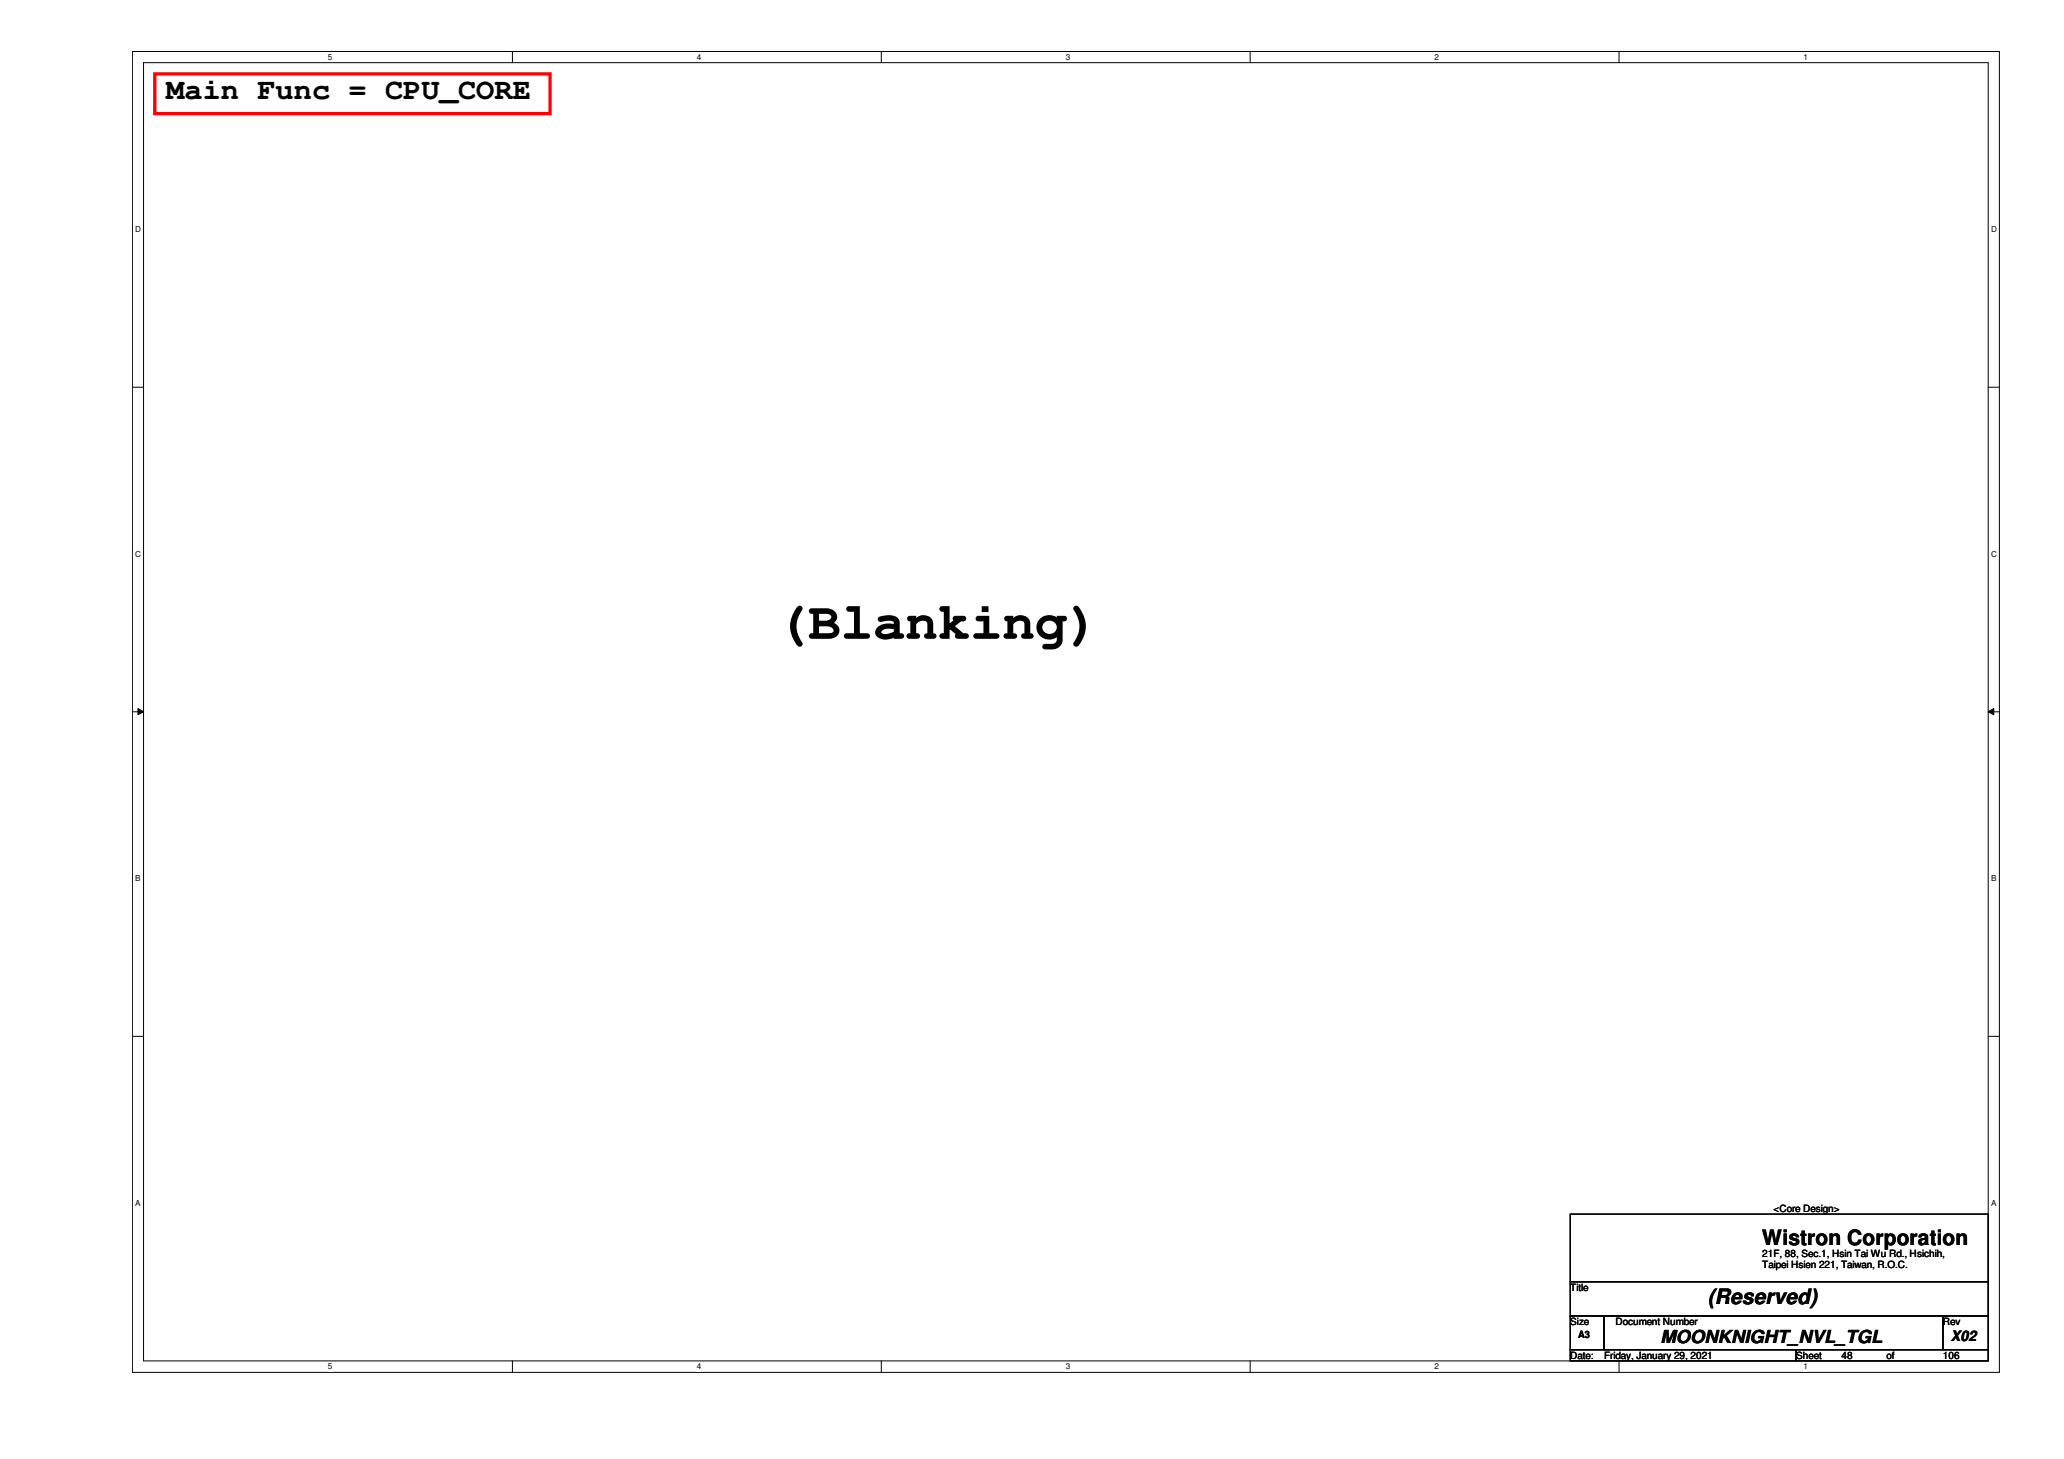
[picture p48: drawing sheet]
<svg xmlns="http://www.w3.org/2000/svg" width="297mm" height="210mm" viewBox="0 0 297 210" stroke-linecap="round" stroke-linejoin="round" font-family="sans-serif">
<defs><g id="words">
<text font-size="7.8" x="111.7" y="91.9">(Blanking)</text>
<text font-size="4.4" x="23.9" y="14.3">Main Func = CPU_CORE</text>
<g font-size="3">
<text x="253.6" y="179.1">Wistron Corporation</text>
<text x="245.8" y="187.5">(Reserved)</text>
</g>
<text font-size="2.6" x="239" y="193.3">MOONKNIGHT_NVL_TGL</text>
<text font-size="2.1" x="280.8" y="193">X02</text>
<g font-size="1.4">
<text x="255.2" y="174.4">&lt;Core Design&gt;</text>
<text x="226" y="185.8">Title</text>
<text x="253.6" y="180.9">21F, 88, Sec.1, Hsin Tai Wu Rd., Hsichih,</text>
<text x="253.6" y="182.4">Taipei Hsien 221, Taiwan, R.O.C.</text>
<text x="226" y="190.7">Size</text>
<text x="232.5" y="190.7">Document Number</text>
<text x="279.6" y="190.7">Rev</text>
<text x="226" y="195.5">Date:</text>
<text x="227.1" y="192.4">A3</text>
<text x="230.8" y="195.5">Friday, January 29, 2021</text>
<text x="258.5" y="195.5">Sheet</text>
<text x="265" y="195.5">48</text>
<text x="271.5" y="195.5">of</text>
<text x="279.6" y="195.5">106</text>
</g>
<g font-size="1.2">
<text x="47.2" y="8.6">5</text>
<text x="100.3" y="8.6">4</text>
<text x="153.4" y="8.6">3</text>
<text x="206.5" y="8.6">2</text>
<text x="259.5" y="8.6">1</text>
<text x="19.5" y="33.4">D</text>
<text x="286.6" y="33.4">D</text>
<text x="19.5" y="80.1">C</text>
<text x="286.6" y="80.1">C</text>
<text x="19.5" y="126.8">B</text>
<text x="286.6" y="126.8">B</text>
<text x="19.5" y="173.5">A</text>
<text x="286.6" y="173.5">A</text>
<text x="47.2" y="197">5</text>
<text x="100.3" y="197">4</text>
<text x="153.4" y="197">3</text>
<text x="206.5" y="197">2</text>
<text x="259.5" y="197">1</text>
</g>
</g></defs>
<path d="M19.1 7.4h268.6v190h-268.6zM20.7 9h265.4v186.8h-265.4z" fill="none" stroke="#000" stroke-width=".14"/>
<g fill="#fff">
<path d="M47.2 7.6h.6v1.3h-.6z"/>
<path d="M47.2 196h.6v1.3h-.6z"/>
</g>
<path d="M73.7 7.4v1.6M73.7 195.8v1.6" fill="none" stroke="#000" stroke-width=".14"/>
<g fill="#fff">
<path d="M100.3 7.6h.6v1.3h-.6z"/>
<path d="M100.3 196h.6v1.3h-.6z"/>
</g>
<path d="M126.8 7.4v1.6M126.8 195.8v1.6" fill="none" stroke="#000" stroke-width=".14"/>
<g fill="#fff">
<path d="M153.4 7.6h.6v1.3h-.6z"/>
<path d="M153.4 196h.6v1.3h-.6z"/>
</g>
<path d="M179.9 7.4v1.6M179.9 195.8v1.6" fill="none" stroke="#000" stroke-width=".14"/>
<g fill="#fff">
<path d="M206.5 7.6h.6v1.3h-.6z"/>
<path d="M206.5 196h.6v1.3h-.6z"/>
</g>
<path d="M233 7.4v1.6M233 195.8v1.6" fill="none" stroke="#000" stroke-width=".14"/>
<g fill="#fff">
<path d="M259.5 7.6h.6v1.3h-.6z"/>
<path d="M259.5 196h.6v1.3h-.6z"/>
<path d="M19.5 32.3h.8v1.4h-.8z"/>
<path d="M286.6 32.3h.8v1.4h-.8z"/>
<path d="M19.5 79h.8v1.3h-.8z"/>
<path d="M286.6 79h.8v1.3h-.8z"/>
</g>
<path d="M19.1 55.7h1.6M286.1 55.7h1.6" fill="none" stroke="#000" stroke-width=".14"/>
<g fill="#fff">
<path d="M19.5 125.7h.7v1.3h-.7z"/>
<path d="M286.6 125.7h.7v1.3h-.7z"/>
</g>
<path d="M19.1 102.4h1.6M19.9 101.9l.8 .5-.8 .4zM286.1 102.4l.8-.5v.9zM286.1 102.4h1.6" fill="none" stroke="#000" stroke-width=".14"/>
<path d="M19.9 101.9l.8 .5-.8 .4zM286.1 102.4l.8-.5v.9z" fill="#000"/>
<g fill="#fff">
<path d="M19.5 172.4h.7v1.3h-.7z"/>
<path d="M286.6 172.4h.7v1.3h-.7z"/>
</g>
<path d="M19.1 149.1h1.6M286.1 149.1h1.6M226 174.7h60.1v9.7h-60.1zM226 184.4h60.1v4.9h-60.1zM226 189.3h4.8v4.9h-4.8zM226 194.2h32.5v1.6h-32.5zM230.8 189.3h48.8v4.9h-48.8zM258.5 194.2h27.6v1.6h-27.6zM279.6 189.3h6.5v4.9h-6.5z" fill="none" stroke="#000" stroke-width=".14"/>
<path d="M22.3 10.6h56.9v5.7h-56.9z" fill="none" stroke="#f00" stroke-width=".47"/>
<use href="#words"/>
</svg>
